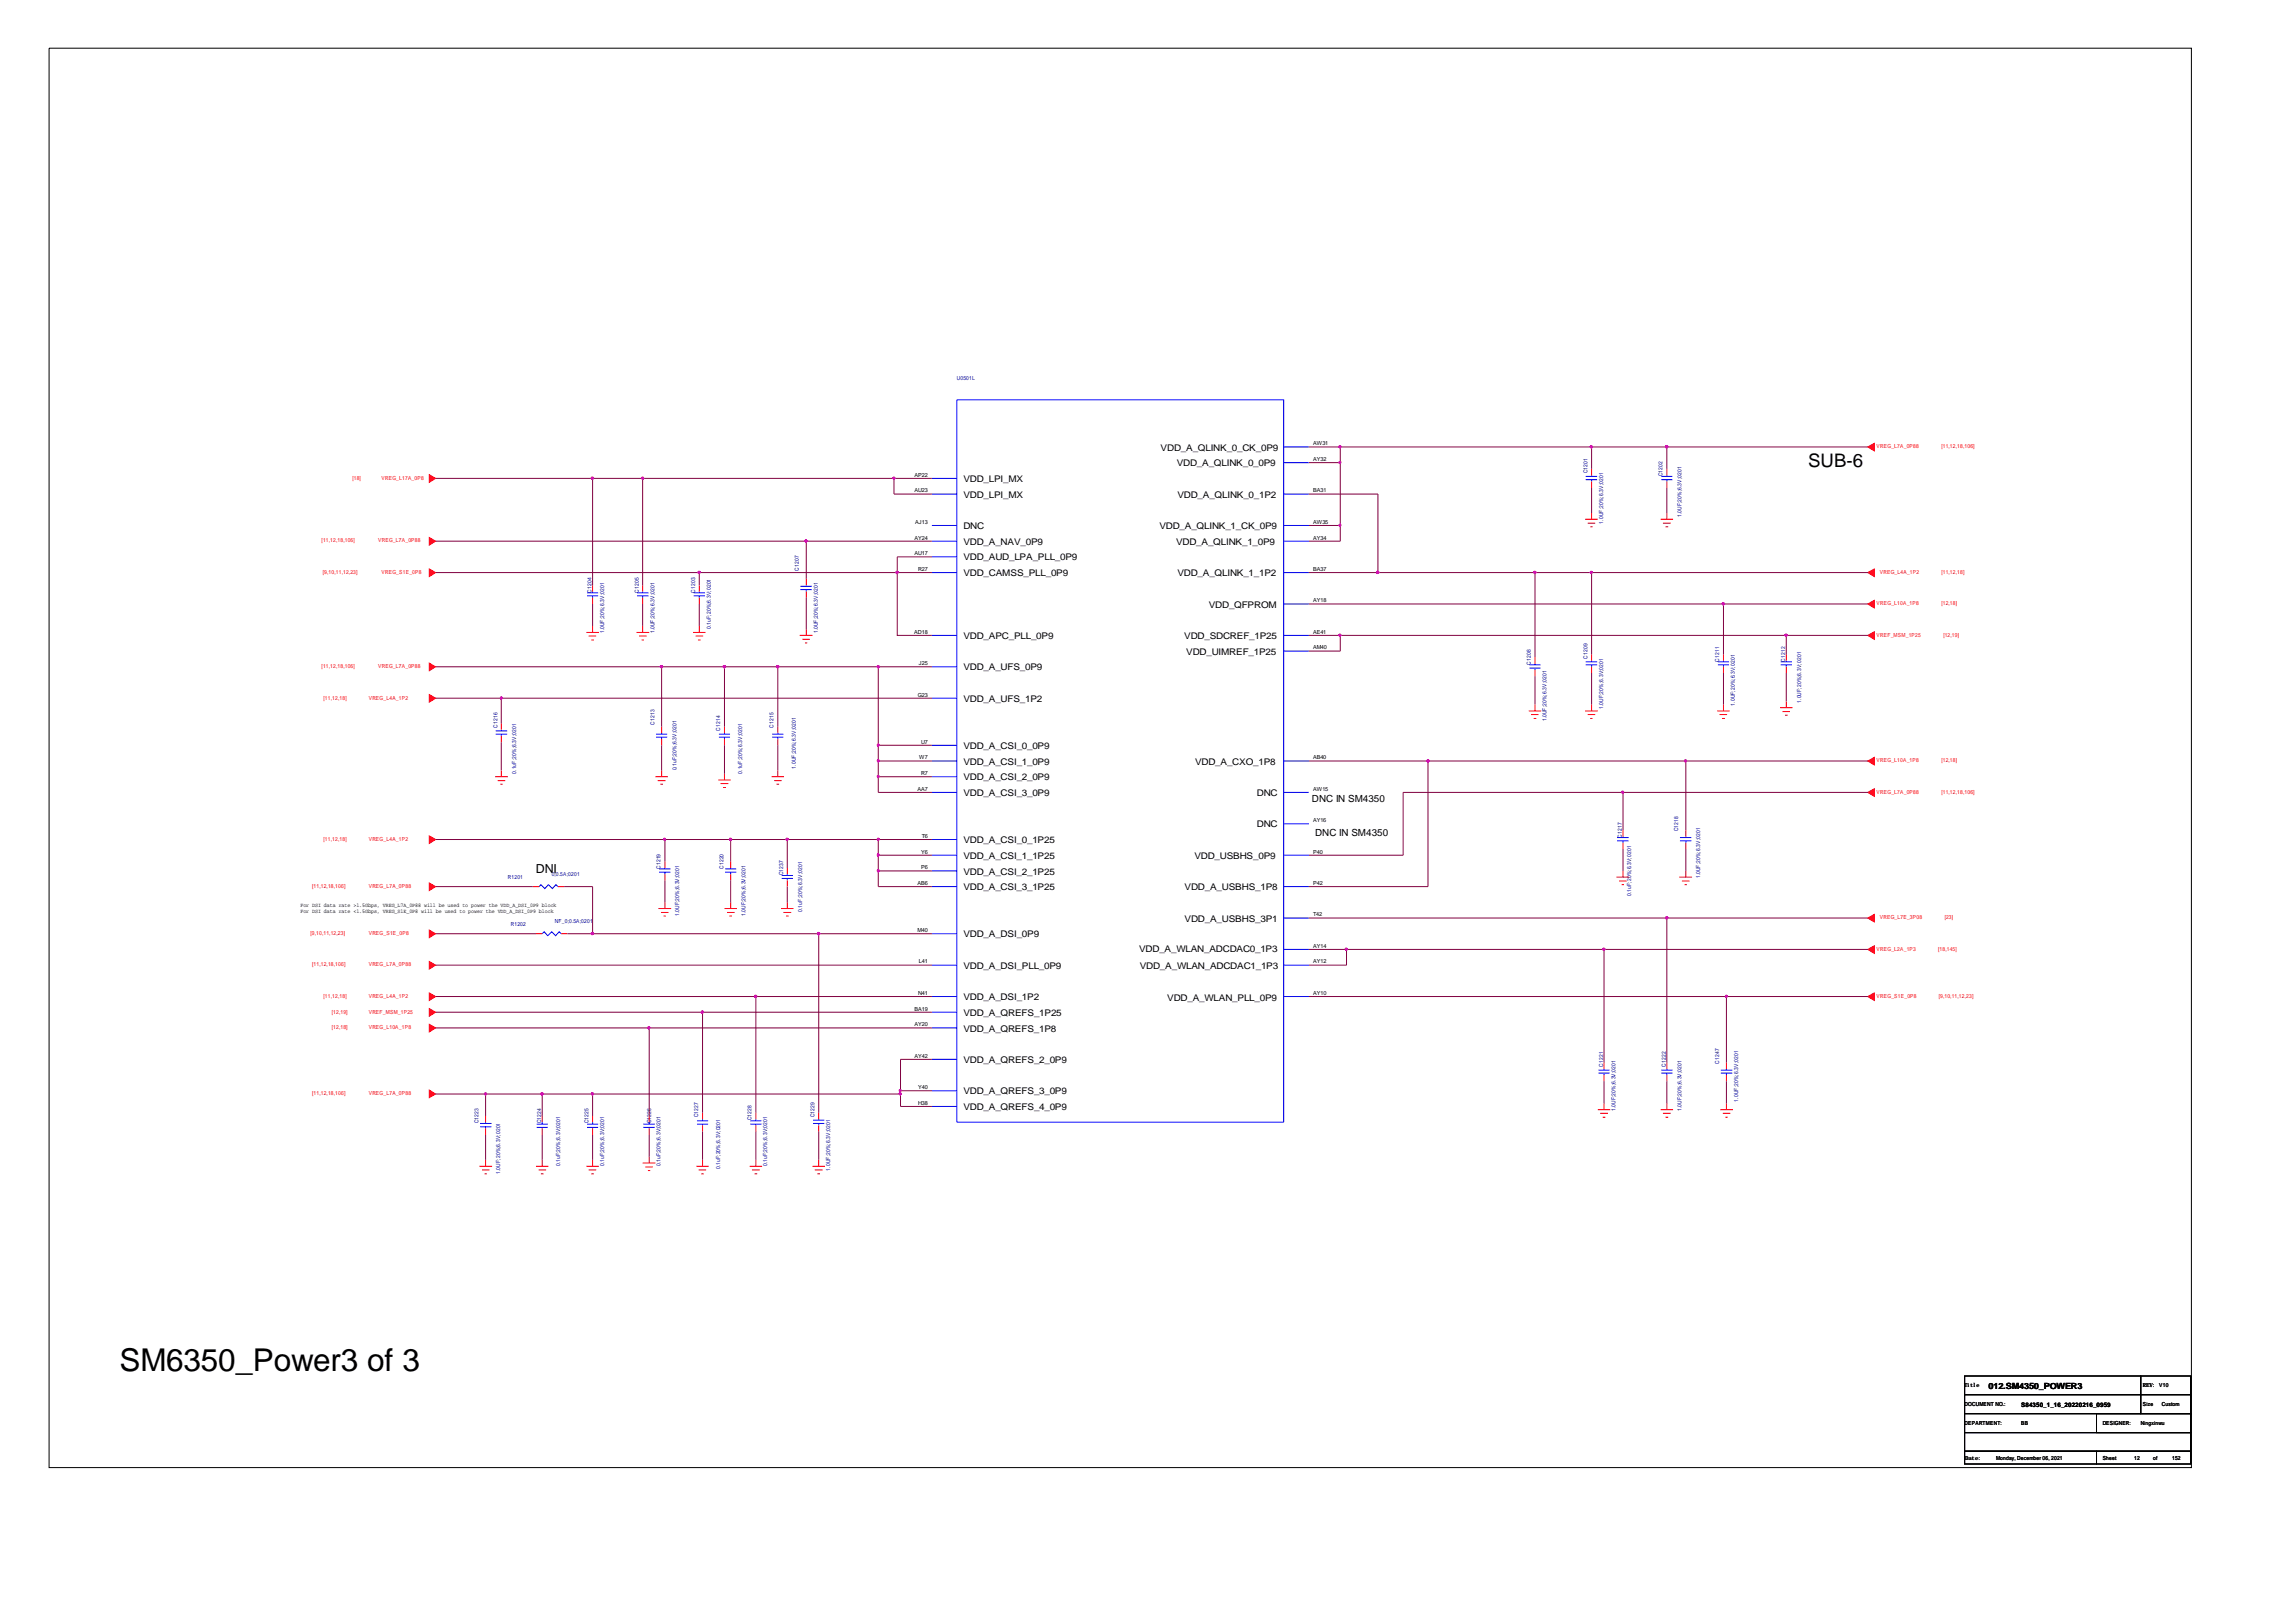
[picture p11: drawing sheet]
<svg xmlns="http://www.w3.org/2000/svg" width="297mm" height="210mm" viewBox="0 0 297 210" stroke-linecap="round" stroke-linejoin="round" font-family="sans-serif">
<defs><g id="words">
<text font-size="4.1" x="15.5" y="177.4">SM6350_Power3 of 3</text>
<text font-size="2.4" x="233.9" y="60.5">SUB-6</text>
<text font-size="1.6" x="69.3" y="112.9">DNI</text>
<g font-size="1.3">
<text x="169.7" y="103.7">DNC IN SM4350</text>
<text x="170.1" y="108.2">DNC IN SM4350</text>
</g>
<g font-size="1.2">
<text x="150.2" y="58.3">VDD_A_QLINK_0_CK_0P9</text>
<text x="124.6" y="62.4">VDD_LPI_MX</text>
<text x="124.6" y="64.4">VDD_LPI_MX</text>
<text x="152.2" y="60.3">VDD_A_QLINK_0_0P9</text>
<text x="152.3" y="64.4">VDD_A_QLINK_0_1P2</text>
<text x="124.6" y="68.5">DNC</text>
<text x="124.6" y="70.5">VDD_A_NAV_0P9</text>
<text x="150" y="68.5">VDD_A_QLINK_1_CK_0P9</text>
<text x="152.1" y="70.5">VDD_A_QLINK_1_0P9</text>
<text x="124.6" y="72.5">VDD_AUD_LPA_PLL_0P9</text>
<text x="124.6" y="74.6">VDD_CAMSS_PLL_0P9</text>
<text x="152.3" y="74.6">VDD_A_QLINK_1_1P2</text>
<text x="124.6" y="82.7">VDD_APC_PLL_0P9</text>
<text x="153.2" y="82.7">VDD_SDCREF_1P25</text>
<text x="156.4" y="78.6">VDD_QFPROM</text>
<text x="124.6" y="86.8">VDD_A_UFS_0P9</text>
<text x="153.5" y="84.7">VDD_UIMREF_1P25</text>
<text x="124.6" y="90.8">VDD_A_UFS_1P2</text>
<text x="124.6" y="96.9">VDD_A_CSI_0_0P9</text>
<text x="124.6" y="98.9">VDD_A_CSI_1_0P9</text>
<text x="124.6" y="101">VDD_A_CSI_2_0P9</text>
<text x="154.6" y="98.9">VDD_A_CXO_1P8</text>
<text x="124.6" y="103">VDD_A_CSI_3_0P9</text>
<text x="162.6" y="103">DNC</text>
<text x="162.6" y="107.1">DNC</text>
<text x="124.6" y="109.1">VDD_A_CSI_0_1P25</text>
<text x="124.6" y="111.1">VDD_A_CSI_1_1P25</text>
<text x="124.6" y="113.2">VDD_A_CSI_2_1P25</text>
<text x="154.5" y="111.1">VDD_USBHS_0P9</text>
<text x="124.6" y="115.2">VDD_A_CSI_3_1P25</text>
<text x="153.2" y="115.2">VDD_A_USBHS_1P8</text>
<text x="153.2" y="119.3">VDD_A_USBHS_3P1</text>
<text x="124.6" y="121.3">VDD_A_DSI_0P9</text>
<text x="124.6" y="125.4">VDD_A_DSI_PLL_0P9</text>
<text x="147.4" y="123.2">VDD_A_WLAN_ADCDAC0_1P3</text>
<text x="147.4" y="125.4">VDD_A_WLAN_ADCDAC1_1P3</text>
<text x="124.6" y="129.4">VDD_A_DSI_1P2</text>
<text x="124.6" y="131.5">VDD_A_QREFS_1P25</text>
<text x="151" y="129.5">VDD_A_WLAN_PLL_0P9</text>
<text x="124.6" y="133.5">VDD_A_QREFS_1P8</text>
<text x="124.6" y="137.6">VDD_A_QREFS_2_0P9</text>
<text x="124.6" y="141.6">VDD_A_QREFS_3_0P9</text>
<text x="124.6" y="143.7">VDD_A_QREFS_4_0P9</text>
</g>
<text font-size="1.1" x="257.3" y="179.8">012.SM4350_POWER3</text>
<text font-size=".8" x="261.5" y="182.1">S84350_1_16_20220216_0959</text>
<g font-size=".7" fill="#000080">
<text x="123.8" y="49.1">U0501L</text>
<text x="205.4" y="61.3" transform="rotate(-90 205.4 61.3)">C1201</text>
<text x="215.1" y="61.7" transform="rotate(-90 215.1 61.7)">C1202</text>
<text x="207.4" y="67.7" transform="rotate(-90 207.4 67.7)">1.0UF;20%;6.3V;0201</text>
<text x="217.6" y="66.9" transform="rotate(-90 217.6 66.9)">1.0UF;20%;6.3V;0201</text>
<text x="76.5" y="76.7" transform="rotate(-90 76.5 76.7)">C1204</text>
<text x="82.6" y="76.7" transform="rotate(-90 82.6 76.7)">C1205</text>
<text x="89.9" y="76.7" transform="rotate(-90 89.9 76.7)">C1203</text>
<text x="103.3" y="73.8" transform="rotate(-90 103.3 73.8)">C1207</text>
<text x="78.1" y="82" transform="rotate(-90 78.1 82)">1.0UF;20%;6.3V;0201</text>
<text x="84.7" y="82" transform="rotate(-90 84.7 82)">1.0UF;20%;6.3V;0201</text>
<text x="91.9" y="81.4" transform="rotate(-90 91.9 81.4)">0.1uF;20%;6.3V;0201</text>
<text x="105.8" y="82" transform="rotate(-90 105.8 82)">1.0UF;20%;6.3V;0201</text>
<text x="198" y="86" transform="rotate(-90 198 86)">C1208</text>
<text x="205.4" y="85.2" transform="rotate(-90 205.4 85.2)">C1209</text>
<text x="222.4" y="85.7" transform="rotate(-90 222.4 85.7)">C1211</text>
<text x="231" y="85.7" transform="rotate(-90 231 85.7)">C1212</text>
<text x="64.3" y="94.2" transform="rotate(-90 64.3 94.2)">C1216</text>
<text x="84.7" y="93.8" transform="rotate(-90 84.7 93.8)">C1213</text>
<text x="93.2" y="94.6" transform="rotate(-90 93.2 94.6)">C1214</text>
<text x="100.1" y="94.2" transform="rotate(-90 100.1 94.2)">C1215</text>
<text x="200.1" y="93.4" transform="rotate(-90 200.1 93.4)">1.0UF;20%;6.3V;0201</text>
<text x="207.4" y="91.8" transform="rotate(-90 207.4 91.8)">1.0UF;20%;6.3V;0201</text>
<text x="224.5" y="91.3" transform="rotate(-90 224.5 91.3)">1.0UF;20%;6.3V;0201</text>
<text x="233" y="90.9" transform="rotate(-90 233 90.9)">1.0UF;20%;6.3V;0201</text>
<text x="66.8" y="100.1" transform="rotate(-90 66.8 100.1)">0.1uF;20%;6.3V;0201</text>
<text x="87.5" y="99.7" transform="rotate(-90 87.5 99.7)">0.1uF;20%;6.3V;0201</text>
<text x="96" y="100.1" transform="rotate(-90 96 100.1)">0.1uF;20%;6.3V;0201</text>
<text x="103" y="99.5" transform="rotate(-90 103 99.5)">1.0UF;20%;6.3V;0201</text>
<text x="217.1" y="107.6" transform="rotate(-90 217.1 107.6)">C1218</text>
<text x="65.7" y="113.8">R1201</text>
<text x="71.4" y="113.3">0;0.5A;0201</text>
<text x="85.5" y="112.5" transform="rotate(-90 85.5 112.5)">C1219</text>
<text x="93.6" y="112.5" transform="rotate(-90 93.6 112.5)">C1220</text>
<text x="101.3" y="113.3" transform="rotate(-90 101.3 113.3)">C1237</text>
<text x="209.8" y="108.4" transform="rotate(-90 209.8 108.4)">C1217</text>
<text x="220" y="113.7" transform="rotate(-90 220 113.7)">1.0UF;20%;6.3V;0201</text>
<text x="66.1" y="119.9">R1202</text>
<text x="71.8" y="119.4">NF_0;0.5A;0201</text>
<text x="87.9" y="118.5" transform="rotate(-90 87.9 118.5)">1.0UF;20%;6.3V;0201</text>
<text x="96.4" y="118.5" transform="rotate(-90 96.4 118.5)">1.0UF;20%;6.3V;0201</text>
<text x="103.8" y="118" transform="rotate(-90 103.8 118)">0.1uF;20%;6.3V;0201</text>
<text x="211" y="116" transform="rotate(-90 211 116)">0.1uF;20%;6.3V;0201</text>
<text x="222.4" y="137.7" transform="rotate(-90 222.4 137.7)">C1247</text>
<text x="207.4" y="138.1" transform="rotate(-90 207.4 138.1)">C1221</text>
<text x="209" y="143.8" transform="rotate(-90 209 143.8)">1.0UF;20%;6.3V;0201</text>
<text x="215.5" y="138.1" transform="rotate(-90 215.5 138.1)">C1222</text>
<text x="217.6" y="143.8" transform="rotate(-90 217.6 143.8)">1.0UF;20%;6.3V;0201</text>
<text x="224.9" y="142.6" transform="rotate(-90 224.9 142.6)">1.0UF;20%;6.3V;0201</text>
<text x="61.9" y="145.4" transform="rotate(-90 61.9 145.4)">C1223</text>
<text x="70" y="145.4" transform="rotate(-90 70 145.4)">C1224</text>
<text x="76.1" y="145.4" transform="rotate(-90 76.1 145.4)">C1225</text>
<text x="84.2" y="145.4" transform="rotate(-90 84.2 145.4)">C1226</text>
<text x="90.3" y="144.6" transform="rotate(-90 90.3 144.6)">C1227</text>
<text x="97.2" y="145" transform="rotate(-90 97.2 145)">C1228</text>
<text x="105.4" y="144.6" transform="rotate(-90 105.4 144.6)">C1229</text>
<text x="64.7" y="151.9" transform="rotate(-90 64.7 151.9)">1.0UF;20%;6.3V;0201</text>
<text x="72.5" y="150.9" transform="rotate(-90 72.5 150.9)">0.1uF;20%;6.3V;0201</text>
<text x="78.1" y="150.9" transform="rotate(-90 78.1 150.9)">0.1uF;20%;6.3V;0201</text>
<text x="85.5" y="150.9" transform="rotate(-90 85.5 150.9)">0.1uF;20%;6.3V;0201</text>
<text x="93.2" y="151.3" transform="rotate(-90 93.2 151.3)">0.1uF;20%;6.3V;0201</text>
<text x="99.3" y="150.9" transform="rotate(-90 99.3 150.9)">0.1uF;20%;6.3V;0201</text>
<text x="107.4" y="151.5" transform="rotate(-90 107.4 151.5)">1.0UF;20%;6.3V;0201</text>
</g>
<g font-size=".7">
<text x="169.9" y="57.6">AW31</text>
<text x="169.9" y="59.7">AY32</text>
<text x="118.3" y="61.7">AP22</text>
<text x="118.3" y="63.7">AU23</text>
<text x="169.9" y="63.7">BA31</text>
<text x="118.3" y="69.8">AY24</text>
<text x="118.3" y="71.9">AU17</text>
<text x="118.4" y="67.8">AJ13</text>
<text x="169.9" y="67.8">AW35</text>
<text x="169.9" y="69.8">AY34</text>
<text x="118.8" y="73.9">R27</text>
<text x="169.9" y="73.9">BA37</text>
<text x="169.9" y="77.9">AY18</text>
<text x="118.3" y="82">AD18</text>
<text x="169.9" y="82">AE41</text>
<text x="118.9" y="86.1">J25</text>
<text x="169.9" y="84">AM40</text>
<text x="118.7" y="90.1">G23</text>
<text x="118.9" y="98.3">W7</text>
<text x="119.2" y="96.2">U7</text>
<text x="119.2" y="100.3">R7</text>
<text x="169.9" y="98.3">AB40</text>
<text x="118.7" y="102.3">AA7</text>
<text x="169.9" y="102.3">AW15</text>
<text x="169.9" y="106.4">AY16</text>
<text x="119.2" y="110.5">Y6</text>
<text x="119.2" y="112.5">P6</text>
<text x="119.3" y="108.4">T6</text>
<text x="169.9" y="110.5">P40</text>
<text x="38.9" y="117.4">For DSI data rate &gt;1.5Gbps, VREG_L7A_0P88 will be used to power the VDD_A_DSI_0P9 block</text>
<text x="38.9" y="118.1">For DSI data rate &lt;1.5Gbps, VREG_S1E_0P8 will be used to power the VDD_A_DSI_0P9 block</text>
<text x="118.7" y="114.5">AB6</text>
<text x="169.9" y="114.5">P42</text>
<text x="169.9" y="118.6">T42</text>
<text x="118.7" y="120.6">M40</text>
<text x="118.9" y="124.7">L41</text>
<text x="169.9" y="122.7">AY14</text>
<text x="169.9" y="124.7">AY12</text>
<text x="118.3" y="130.8">BA19</text>
<text x="118.8" y="128.7">N41</text>
<text x="169.9" y="128.7">AY10</text>
<text x="118.3" y="132.8">AY20</text>
<text x="118.3" y="136.9">AY42</text>
<text x="118.8" y="140.9">Y40</text>
<text x="118.8" y="143">H38</text>
<text x="254.2" y="179.5">Title</text>
<text x="277.2" y="179.5">REV: V10</text>
<text x="254.2" y="182">DOCUMENT NO.:</text>
<text x="254.2" y="184.4">DEPARTMENT:</text>
<text x="261.5" y="184.4">BB</text>
<text x="272" y="184.4">DESIGNER:</text>
<text x="276.9" y="184.4">Ningxinwu</text>
<text x="277.2" y="182">Size</text>
<text x="279.7" y="182">Custom</text>
<text x="254.3" y="189">Date:</text>
<text x="258.2" y="188.9">Monday, December 06, 2021</text>
<text x="272" y="188.9">Sheet</text>
<text x="276.1" y="188.9">12</text>
<text x="278.6" y="188.9">of</text>
<text x="281" y="188.9">152</text>
</g>
<g font-size=".7" fill="#f00">
<text x="242.8" y="58">VREG_L7A_0P88</text>
<text x="251.2" y="58">[11,12,18,106]</text>
<text x="45.6" y="62.1">[18]</text>
<text x="49.4" y="62.1">VREG_L17A_0P8</text>
<text x="41.6" y="70.2">[11,12,18,106]</text>
<text x="48.9" y="70.2">VREG_L7A_0P88</text>
<text x="41.8" y="74.3">[9,10,11,12,23]</text>
<text x="49.4" y="74.3">VREG_S1E_0P8</text>
<text x="243.2" y="74.3">VREG_L4A_1P2</text>
<text x="251.2" y="74.3">[11,12,18]</text>
<text x="242.8" y="78.3">VREG_L10A_1P8</text>
<text x="242.8" y="82.4">VREF_MSM_1P25</text>
<text x="251.2" y="78.3">[12,18]</text>
<text x="251.4" y="82.4">[12,19]</text>
<text x="41.6" y="86.5">[11,12,18,106]</text>
<text x="48.9" y="86.5">VREG_L7A_0P88</text>
<text x="41.9" y="90.5">[11,12,18]</text>
<text x="47.7" y="90.5">VREG_L4A_1P2</text>
<text x="242.8" y="98.7">VREG_L10A_1P8</text>
<text x="251.2" y="98.7">[12,18]</text>
<text x="242.8" y="102.7">VREG_L7A_0P88</text>
<text x="251.2" y="102.7">[11,12,18,106]</text>
<text x="41.9" y="108.8">[11,12,18]</text>
<text x="47.7" y="108.8">VREG_L4A_1P2</text>
<text x="40.4" y="114.9">[11,12,18,106]</text>
<text x="47.7" y="114.9">VREG_L7A_0P88</text>
<text x="243.2" y="119">VREG_L7E_3P08</text>
<text x="251.6" y="119">[23]</text>
<text x="40.2" y="121">[9,10,11,12,23]</text>
<text x="40.4" y="125.1">[11,12,18,106]</text>
<text x="47.7" y="121">VREG_S1E_0P8</text>
<text x="47.7" y="125.1">VREG_L7A_0P88</text>
<text x="242.8" y="123">VREG_L2A_1P3</text>
<text x="250.7" y="123">[18,145]</text>
<text x="41.9" y="129.1">[11,12,18]</text>
<text x="42.9" y="131.2">[12,19]</text>
<text x="47.7" y="129.1">VREG_L4A_1P2</text>
<text x="47.7" y="131.2">VREF_MSM_1P25</text>
<text x="242.8" y="129.1">VREG_S1E_0P8</text>
<text x="250.8" y="129.1">[9,10,11,12,23]</text>
<text x="42.9" y="133.2">[12,18]</text>
<text x="47.7" y="133.2">VREG_L10A_1P8</text>
<text x="40.4" y="141.7">[11,12,18,106]</text>
<text x="47.7" y="141.7">VREG_L7A_0P88</text>
</g>
</g></defs>
<path d="M6.3 6.2h277.2v183.7h-277.2zM254.2 178.1h22.7v2.4h-22.7zM276.9 178.1h6.5v2.4h-6.5zM254.2 180.5h22.7v2.4h-22.7zM254.2 187.8h17v1.7h-17zM254.2 185.4h29.2v2.4h-29.2zM254.2 182.9h29.2v2.5h-29.2zM271.2 187.8h12.2v1.7h-12.2zM271.2 182.9h12.2v2.5h-12.2zM276.9 180.5h6.5v2.4h-6.5z" fill="none" stroke="#000" stroke-width=".13"/>
<g fill="none" stroke="#f00" stroke-width=".13">
<path d="M76.7 75.7v.9M76.7 77.4v.8M83.1 75.7v.9M83.1 77.4v.8M90.5 75.7v.9M90.5 77.4v.8M104.3 74.9v.8M104.3 76.6v.8M205.1 67.2h1.6M205.4 67.7h1M205.7 68.2h.3M205.9 60.7v.8"/>
<path d="M205.9 62.3v.8M205.9 66.4v.8M214.8 67.2h1.7M215.1 67.7h1.1M215.5 68.2h.3M215.6 60.7v.8M215.6 62.3v.8M215.6 66.4v.8M64.9 93.6v.8M64.9 95.2v.9M64.9 99.7v.8M75.9 81.8h1.6"/>
<path d="M76.2 82.3h.9M76.5 82.8h.3M76.7 81v.8M82.3 81.8h1.7M82.7 82.3h1M83 82.8h.3M83.1 81v.8M85.6 94v.8M85.6 95.6v.8M85.6 99.7v.8M89.7 81.8h1.6M90 82.3h1"/>
<path d="M90.3 82.8h.3M90.5 81v.8M93.7 94v.8M93.7 95.6v.8M100.6 94v.8M100.6 95.6v.8M100.6 99.7v.8M103.5 82.2h1.6M103.8 82.7h1M104.1 83.2h.3M104.3 81.4v.8M197.8 92h1.6"/>
<path d="M198.1 92.5h1M198.4 93h.4M198.6 85.1v.8M198.6 86.7v.8M198.6 91.2v.8M205.1 92h1.6M205.4 92.5h1M205.7 93h.3M205.9 84.7v.8M205.9 86.3v.8M205.9 91.2v.8M222.2 92h1.6"/>
<path d="M222.5 92.5h.9M222.8 93h.3M223 84.7v.8M223 86.3v.8M223 91.2v.8M230.3 91.6h1.6M230.6 92.1h1M230.9 92.6h.4M231.1 84.7v.8M231.1 86.3v.8M231.1 90.8v.8M64.1 100.5h1.6"/>
<path d="M64.4 101h1M64.7 101.5h.3M68.9 114.7h.9M72.2 114.7h.8M84.8 100.5h1.6M85.1 101h1M85.2 117.6h1.6M85.4 101.5h.4M85.5 118.1h1M85.9 118.5h.2M86 111.5v.8M86 113.1v.8"/>
<path d="M86 116.8v.8M92.9 100.9h1.6M93.2 101.4h1M93.6 101.9h.3M93.7 100.1v.8M93.7 117.6h1.6M94.1 118.1h.9M94.4 118.5h.3M94.5 111.5v.8M94.5 113.1v.8M94.5 116.8v.8M99.8 100.5h1.6"/>
<path d="M100.2 101h.9M100.5 101.5h.3M101 117.6h1.7M101.3 118.1h1.1M101.7 118.5h.3M101.9 112.3v.8M101.9 113.9v.8M101.9 116.8v.8M209.1 113.5h1.7M209.5 114h.9M209.8 114.5h.3M210 107.4v.9"/>
<path d="M210 109.1v.8M210 112.7v.8M217.3 113.5h1.6M217.6 114h1M217.9 114.5h.3M218.1 107.4v.9M218.1 109.1v.8M218.1 112.7v.8M69.3 120.8h.8M72.6 120.8h.8M207.5 137.5v.8M207.5 139.1v.8"/>
<path d="M215.6 137.5v.8M215.6 139.1v.8M223.4 137.5v.8M223.4 139.1v.8M62 150.9h1.7M62.4 151.4h.9M62.7 151.9h.3M62.8 144.4v.8M62.8 146v.9M62.8 150.1v.8M69.3 150.9h1.7M69.7 151.4h1"/>
<path d="M70 151.9h.3M70.1 144.4v.8M70.1 146v.9M70.1 150.1v.8M75.9 150.9h1.6M76.2 151.4h.9M76.5 151.9h.3M76.7 144.4v.8M76.7 146v.9M76.7 150.1v.8M83.1 150.5h1.7M83.5 151h1"/>
<path d="M83.8 151.5h.3M84 144.4v.8M84 146v.9M84 149.7v.8M90.1 150.9h1.6M90.4 151.4h1M90.7 151.9h.4M90.9 144v.8M90.9 145.6v.8M90.9 150.1v.8M97 150.9h1.6M97.3 151.4h1"/>
<path d="M97.6 151.9h.4M97.8 144v.8M97.8 145.6v.8M97.8 150.1v.8M105.1 150.9h1.6M105.4 151.4h1M105.7 151.9h.4M105.9 144v.8M105.9 145.6v.8M105.9 150.1v.8M206.7 143.6h1.6M207 144.1h1"/>
<path d="M207.3 144.6h.4M207.5 142.8v.8M214.8 143.6h1.7M215.1 144.1h1.1M215.5 144.6h.3M215.6 142.8v.8M222.5 143.6h1.7M222.9 144.1h1M223.2 144.6h.3M223.4 142.8v.8"/>
</g>
<g fill="#f00" stroke="#f00" stroke-width=".13">
<path d="M55.5 61.4l.8 .5-.8 .5z" fill-rule="evenodd"/>
<path d="M55.5 69.6l.8 .4-.8 .5z" fill-rule="evenodd"/>
<path d="M55.5 89.9l.8 .5-.8 .5z" fill-rule="evenodd"/>
<path d="M55.5 85.8l.8 .5-.8 .5z" fill-rule="evenodd"/>
<path d="M55.5 108.2l.8 .4-.8 .5z" fill-rule="evenodd"/>
<path d="M55.5 114.3l.8 .4-.8 .5z" fill-rule="evenodd"/>
<path d="M55.5 120.4l.8 .4-.8 .5z" fill-rule="evenodd"/>
<path d="M55.5 124.4l.8 .5-.8 .5z" fill-rule="evenodd"/>
<path d="M55.5 128.5l.8 .5-.8 .5z" fill-rule="evenodd"/>
<path d="M55.5 130.5l.8 .5-.8 .5z" fill-rule="evenodd"/>
<path d="M55.5 132.6l.8 .4-.8 .5z" fill-rule="evenodd"/>
<path d="M55.5 141.1l.8 .5-.8 .4z" fill-rule="evenodd"/>
<path d="M241.6 57.8l.9-.4v.9z" fill-rule="evenodd"/>
<path d="M241.6 74.1l.9-.5v1z" fill-rule="evenodd"/>
<path d="M241.6 78.2l.9-.5v1z" fill-rule="evenodd"/>
<path d="M241.6 82.2l.9-.4v.9z" fill-rule="evenodd"/>
<path d="M241.6 98.5l.9-.5v1z" fill-rule="evenodd"/>
<path d="M241.6 102.5l.9-.4v1z" fill-rule="evenodd"/>
<path d="M241.6 118.8l.9-.5v1z" fill-rule="evenodd"/>
<path d="M241.6 122.9l.9-.5v1z" fill-rule="evenodd"/>
<path d="M241.6 129l.9-.5v1z" fill-rule="evenodd"/>
<path d="M55.5 73.6l.8 .5-.8 .5z" fill-rule="evenodd"/>
</g>
<g fill="none" stroke="#00f" stroke-width=".13">
<path d="M123.8 51.7h42.3v93.5h-42.3zM166.1 57.8h3.2M166.1 59.9h3.2M75.9 77.1h1.5M75.9 76.7h1.5M76.7 76.6v.1M76.7 77.1v.3M82.4 77.1h1.5M82.4 76.7h1.5M83.1 76.6v.1M83.1 77.1v.3M89.7 77.1h1.5"/>
<path d="M89.7 76.7h1.5M90.5 76.6v.1M90.5 77.1v.3M103.5 76.3h1.5M103.5 75.9h1.5M104.3 75.7v.2M104.3 76.3v.3M120.6 61.9h3.2M120.6 63.9h3.2M120.6 68h3.2M120.6 70h3.2M120.6 72.1h3.2"/>
<path d="M120.6 74.1h3.2M166.1 63.9h3.2M166.1 68h3.2M166.1 70h3.2M166.1 74.1h3.2M166.1 78.2h3.2M205.1 62.1h1.5M205.1 61.7h1.5M205.9 61.5v.2M205.9 62.1v.2M214.9 62.1h1.5M214.9 61.7h1.5"/>
<path d="M215.6 61.5v.2M215.6 62.1v.2M64.1 95h1.5M64.1 94.6h1.5M64.9 94.4v.2M64.9 95v.2M84.9 95h1.4M84.9 95.4h1.4M85.6 94.8v.2M85.6 95.4v.2M93 95h1.4M93 95.4h1.4"/>
<path d="M93.7 94.8v.2M93.7 95.4v.2M99.9 95h1.4M99.9 95.4h1.4M100.6 94.8v.2M100.6 95.4v.2M120.6 82.2h3.2M120.6 86.3h3.2M120.6 90.4h3.2M120.6 96.4h3.2M120.6 98.5h3.2M166.1 82.2h3.2"/>
<path d="M166.1 98.5h3.2M166.1 84.3h3.2M197.9 86h1.4M197.9 86.5h1.4M198.6 85.9v.1M198.6 86.5v.2M205.1 86h1.5M205.1 85.7h1.5M205.9 85.5v.2M205.9 86v.3M222.2 86h1.5M222.2 85.7h1.5"/>
<path d="M223 85.5v.2M223 86v.3M230.4 86h1.4M230.4 85.7h1.4M231.1 85.5v.2M231.1 86v.3M69.8 114.7l.2-.2 .5 .5 .5-.5 .5 .5 .4-.5 .3 .2M85.3 112.9h1.4M85.3 112.5h1.4M86 112.3v.2M86 112.9v.2M93.8 112.9h1.5"/>
<path d="M93.8 112.5h1.5M94.5 112.3v.2M94.5 112.9v.2M101.1 113.7h1.5M101.1 113.3h1.5M101.9 113.1v.2M101.9 113.7v.2M120.6 100.5h3.2M120.6 102.5h3.2M120.6 108.6h3.2M120.6 110.7h3.2M120.6 112.7h3.2"/>
<path d="M120.6 114.7h3.2M166.1 102.5h3.2M166.1 110.7h3.2M166.1 114.7h3.2M166.1 106.6h3.2M166.1 118.8h3.2M209.2 108.8h1.5M209.2 108.4h1.5M210 108.3v.1M210 108.8v.3M217.3 108.8h1.5M217.3 108.4h1.5"/>
<path d="M218.1 108.3v.1M218.1 108.8v.3M70.1 120.8l.3-.2 .5 .5 .5-.5 .5 .5 .4-.5 .3 .2M120.6 120.8h3.2M120.6 124.9h3.2M120.6 129h3.2M120.6 131h3.2M120.6 133h3.2M120.6 137.1h3.2M166.1 124.9h3.2M166.1 129h3.2M166.1 122.9h3.2"/>
<path d="M206.8 138.9h1.4M206.8 138.5h1.4M207.5 138.3v.2M207.5 138.9v.2M214.9 138.9h1.5M214.9 138.5h1.5M215.6 138.3v.2M215.6 138.9v.2M222.6 138.9h1.5M222.6 138.5h1.5M223.4 138.3v.2M223.4 138.9v.2"/>
<path d="M62.1 145.4h1.5M62.1 145.8h1.5M62.8 145.2v.2M62.8 145.8v.2M69.4 145.5h1.5M69.4 145.9h1.5M70.1 145.2v.3M70.1 145.9v.1M75.9 145.5h1.5M75.9 145.9h1.5M76.7 145.2v.3M76.7 145.9v.1"/>
<path d="M83.2 145.5h1.5M83.2 145.9h1.5M84 145.2v.3M84 145.9v.1M90.2 145.5h1.4M90.2 145h1.4M90.9 144.8v.2M90.9 145.5v.1M97.1 145.5h1.4M97.1 145h1.4M97.8 144.8v.2M97.8 145.5v.1"/>
<path d="M105.2 145.4h1.4M105.2 145h1.4M105.9 144.8v.2M105.9 145.4v.2M120.6 141.2h3.2M120.6 143.2h3.2"/>
</g>
<path d="M173.4 59.9v10.1M205.9 57.8h-32.5v2.1h-4.1M56.3 70h64.3M56.3 61.9h64.3M76.7 61.9v13.8M83.1 61.9v13.8M104.3 70v4.9M115.7 61.9v2h4.9M169.3 68h4.1M169.3 63.9h9v10.2" fill="none" stroke="#800040" stroke-width=".13"/>
<g fill="#f0f" stroke="#f0f" stroke-width=".13">
<path d="M173.3 57.7h.1l.1 .1-.1 .2-.1-.1z" fill-rule="evenodd"/>
<path d="M173.3 67.9h.1l.1 .1-.1 .1h-.1z" fill-rule="evenodd"/>
<path d="M173.3 59.7h.1l.1 .1-.1 .2-.1-.1z" fill-rule="evenodd"/>
<path d="M76.5 61.8h.2v.2h-.2z" fill-rule="evenodd"/>
<path d="M83 61.8h.2l.1 .1-.2 .1h-.1z" fill-rule="evenodd"/>
<path d="M115.6 61.8h.1l.1 .1-.1 .1h-.1z" fill-rule="evenodd"/>
<path d="M104.2 69.9h.1l.1 .1-.1 .2-.1-.1z" fill-rule="evenodd"/>
</g>
<path d="M114.9 69.7h2.5v.2h-2.5z" fill="#fff"/>
<g fill="none" stroke="#800040" stroke-width=".13">
<path d="M169.3 57.8h4.1M215.6 57.8v2.9M241.6 57.8h-35.7v2.9M56.3 74.1h64.3M76.7 78.2v2.8M83.1 78.2v2.8M90.5 74.1v1.6M90.5 78.2v2.8M104.3 77.4v4M120.6 72.1h-4.5v10.1h4.5M169.3 78.2h72.3M169.3 70h4.1"/>
<path d="M169.3 74.1h72.3M198.6 74.1v11M205.9 63.1v3.3M205.9 74.1v10.6M215.6 63.1v3.3M223 78.2v6.5M56.3 90.4h64.3M56.3 86.3h29.3M64.9 90.4v3.2M64.9 96.1v3.6M85.6 96.4v3.3M93.7 86.3h26.9"/>
<path d="M93.7 86.3v7.7M93.7 96.4v3.7M93.7 86.3h-8.1v7.7M100.6 86.3v7.7M100.6 96.4v3.3M113.6 86.3v12.2M113.6 96.4h7M120.6 98.5h-7v2M169.3 82.2h72.3M169.3 98.5h15.4M173.4 82.2v2.1h-4.1M198.6 87.5v3.7"/>
<path d="M205.9 87.1v4.1M218.1 98.5h-33.4v16.2h-15.4M218.1 98.5v8.9M218.1 98.5h23.5M223 87.1v4.1M231.1 82.2v2.5M231.1 87.1v3.7M56.3 108.6h45.6M56.3 114.7h12.6M73 114.7h3.7v6.1M86 108.6v2.9M86 113.9v2.9"/>
<path d="M94.5 108.6v2.9M94.5 113.9v2.9M101.9 114.7v2.1M113.6 100.5v2h7M113.6 110.7h7M113.6 108.6v6.1h7M113.6 108.6h-11.7v3.7M113.6 108.6h7M113.6 112.7h7M113.6 100.5h7M169.3 118.8h72.3M210 102.5v4.9"/>
<path d="M210 109.9v2.8M215.6 118.8v18.7M218.1 109.9v2.8M241.6 102.5h-60.1v8.2h-12.2M56.3 120.8h13M56.3 133h64.3M56.3 129h64.3M56.3 131h64.3M56.3 124.9h64.3M73.4 120.8h47.2M84 133v11.4M90.9 131v13"/>
<path d="M97.8 129v15M105.9 120.8v23.2M120.6 137.1h-4.1v6.1h4.1M169.3 122.9h72.3M169.3 129h72.3M174.2 122.9v2h-4.9M207.5 122.9v14.6M207.5 139.9v2.9M215.6 139.9v2.9M223.4 129v8.5M223.4 139.9v2.9M56.3 141.6h60.2"/>
<path d="M62.8 141.6v2.8M62.8 146.9v3.2M70.1 141.6v2.8M70.1 146.9v3.2M76.7 141.6v2.8M76.7 146.9v3.2M84 146.9v2.8M90.9 146.4v3.7M97.8 146.4v3.7M105.9 146.4v3.7M116.5 141.2h4.1"/>
</g>
<g fill="#f0f" stroke="#f0f" stroke-width=".13">
<path d="M198.4 74h.3v.2h-.3z" fill-rule="evenodd"/>
<path d="M178.1 74h.2v.2h-.2z" fill-rule="evenodd"/>
<path d="M205.8 74h.1l.1 .1-.1 .1h-.1z" fill-rule="evenodd"/>
<path d="M231 82.1h.2v.2h-.2z" fill-rule="evenodd"/>
<path d="M173.3 82.1h.1l.1 .1-.1 .2-.1-.1z" fill-rule="evenodd"/>
<path d="M85.5 86.2h.2v.2h-.2z" fill-rule="evenodd"/>
<path d="M64.8 90.2h.1l.1 .1-.1 .2-.1-.1z" fill-rule="evenodd"/>
<path d="M184.6 98.3h.2l.1 .1-.2 .2h-.1z" fill-rule="evenodd"/>
<path d="M218 98.3h.1l.1 .1-.1 .2h-.1z" fill-rule="evenodd"/>
<path d="M209.8 102.4h.2l.1 .1-.2 .2-.1-.1z" fill-rule="evenodd"/>
<path d="M85.9 108.5h.2v.1l-.1 .2-.1-.1z" fill-rule="evenodd"/>
<path d="M94.4 108.5h.2v.2h-.2z" fill-rule="evenodd"/>
<path d="M113.5 112.6h.2v.1l-.1 .1h-.1z" fill-rule="evenodd"/>
<path d="M76.5 120.7h.2v.2h-.2z" fill-rule="evenodd"/>
<path d="M105.8 120.7h.2v.2h-.2z" fill-rule="evenodd"/>
<path d="M174.1 122.7h.2v.2h-.2z" fill-rule="evenodd"/>
<path d="M207.4 122.7h.2v.2h-.2z" fill-rule="evenodd"/>
<path d="M97.7 128.8h.2v.2h-.2z" fill-rule="evenodd"/>
<path d="M223.3 128.8h.1l.1 .1-.1 .2-.1-.1z" fill-rule="evenodd"/>
<path d="M90.8 130.9h.2v.2h-.2z" fill-rule="evenodd"/>
<path d="M83.9 132.9h.1l.1 .1-.2 .2v-.1z" fill-rule="evenodd"/>
<path d="M116.4 141h.1l.1 .1-.1 .2-.1-.1z" fill-rule="evenodd"/>
<path d="M62.7 141.4h.2v.1l-.1 .2h-.1z" fill-rule="evenodd"/>
<path d="M116.4 141.4h.1l.1 .1-.1 .2h-.1z" fill-rule="evenodd"/>
<path d="M76.5 141.4h.2v.3h-.2z" fill-rule="evenodd"/>
<path d="M70 141.4h.2v.3h-.2z" fill-rule="evenodd"/>
<path d="M215.5 57.7h.2v.2h-.2z" fill-rule="evenodd"/>
<path d="M205.8 57.7h.1l.1 .1-.1 .2-.1-.1z" fill-rule="evenodd"/>
<path d="M113.5 98.3h.2v.1l-.1 .2h-.1z" fill-rule="evenodd"/>
<path d="M113.5 100.4h.2v.1l-.1 .1h-.1z" fill-rule="evenodd"/>
<path d="M113.5 96.3h.2v.1l-.1 .2-.1-.1z" fill-rule="evenodd"/>
<path d="M113.5 86.2h.2l-.1 .2h-.1z" fill-rule="evenodd"/>
<path d="M100.5 86.2h.2v.2h-.2z" fill-rule="evenodd"/>
<path d="M93.6 86.2h.2v.2h-.2z" fill-rule="evenodd"/>
<path d="M113.5 110.5h.2v.1l-.1 .2-.1-.1z" fill-rule="evenodd"/>
<path d="M90.3 74h.2v.2h-.2z" fill-rule="evenodd"/>
<path d="M222.8 78h.2v.2h-.2z" fill-rule="evenodd"/>
<path d="M215.5 118.7h.2v.2h-.2z" fill-rule="evenodd"/>
<path d="M115.9 74h.3v.2h-.3z" fill-rule="evenodd"/>
<path d="M101.7 108.5h.2v.2h-.2z" fill-rule="evenodd"/>
<path d="M113.5 108.5h.2v.1l-.1 .2-.1-.1z" fill-rule="evenodd"/>
<path d="M173.3 57.7h.1l.1 .1-.1 .2-.1-.1z" fill-rule="evenodd"/>
<path d="M173.3 67.9h.1l.1 .1-.1 .1h-.1z" fill-rule="evenodd"/>
<path d="M173.3 59.7h.1l.1 .1-.1 .2-.1-.1z" fill-rule="evenodd"/>
<path d="M76.5 61.8h.2v.2h-.2z" fill-rule="evenodd"/>
<path d="M83 61.8h.2l.1 .1-.2 .1h-.1z" fill-rule="evenodd"/>
<path d="M115.6 61.8h.1l.1 .1-.1 .1h-.1z" fill-rule="evenodd"/>
<path d="M104.2 69.9h.1l.1 .1-.1 .2-.1-.1z" fill-rule="evenodd"/>
<path d="M198.4 74h.3v.2h-.3z" fill-rule="evenodd"/>
<path d="M178.1 74h.2v.2h-.2z" fill-rule="evenodd"/>
<path d="M205.8 74h.1l.1 .1-.1 .1h-.1z" fill-rule="evenodd"/>
<path d="M231 82.1h.2v.2h-.2z" fill-rule="evenodd"/>
<path d="M173.3 82.1h.1l.1 .1-.1 .2-.1-.1z" fill-rule="evenodd"/>
<path d="M85.5 86.2h.2v.2h-.2z" fill-rule="evenodd"/>
<path d="M64.8 90.2h.1l.1 .1-.1 .2-.1-.1z" fill-rule="evenodd"/>
<path d="M184.6 98.3h.2l.1 .1-.2 .2h-.1z" fill-rule="evenodd"/>
<path d="M218 98.3h.1l.1 .1-.1 .2h-.1z" fill-rule="evenodd"/>
<path d="M209.8 102.4h.2l.1 .1-.2 .2-.1-.1z" fill-rule="evenodd"/>
<path d="M85.9 108.5h.2v.1l-.1 .2-.1-.1z" fill-rule="evenodd"/>
<path d="M94.4 108.5h.2v.2h-.2z" fill-rule="evenodd"/>
<path d="M113.5 112.6h.2v.1l-.1 .1h-.1z" fill-rule="evenodd"/>
<path d="M76.5 120.7h.2v.2h-.2z" fill-rule="evenodd"/>
<path d="M105.8 120.7h.2v.2h-.2z" fill-rule="evenodd"/>
<path d="M174.1 122.7h.2v.2h-.2z" fill-rule="evenodd"/>
<path d="M207.4 122.7h.2v.2h-.2z" fill-rule="evenodd"/>
<path d="M97.7 128.8h.2v.2h-.2z" fill-rule="evenodd"/>
<path d="M223.3 128.8h.1l.1 .1-.1 .2-.1-.1z" fill-rule="evenodd"/>
<path d="M90.8 130.9h.2v.2h-.2z" fill-rule="evenodd"/>
<path d="M83.9 132.9h.1l.1 .1-.2 .2v-.1z" fill-rule="evenodd"/>
<path d="M116.4 141h.1l.1 .1-.1 .2-.1-.1z" fill-rule="evenodd"/>
<path d="M62.7 141.4h.2v.1l-.1 .2h-.1z" fill-rule="evenodd"/>
<path d="M116.4 141.4h.1l.1 .1-.1 .2h-.1z" fill-rule="evenodd"/>
<path d="M76.5 141.4h.2v.3h-.2z" fill-rule="evenodd"/>
<path d="M70 141.4h.2v.3h-.2z" fill-rule="evenodd"/>
<path d="M215.5 57.7h.2v.2h-.2z" fill-rule="evenodd"/>
<path d="M205.8 57.7h.1l.1 .1-.1 .2-.1-.1z" fill-rule="evenodd"/>
<path d="M113.5 98.3h.2v.1l-.1 .2h-.1z" fill-rule="evenodd"/>
<path d="M113.5 100.4h.2v.1l-.1 .1h-.1z" fill-rule="evenodd"/>
<path d="M113.5 96.3h.2v.1l-.1 .2-.1-.1z" fill-rule="evenodd"/>
<path d="M113.5 86.2h.2l-.1 .2h-.1z" fill-rule="evenodd"/>
<path d="M100.5 86.2h.2v.2h-.2z" fill-rule="evenodd"/>
<path d="M93.6 86.2h.2v.2h-.2z" fill-rule="evenodd"/>
<path d="M113.5 110.5h.2v.1l-.1 .2-.1-.1z" fill-rule="evenodd"/>
<path d="M90.3 74h.2v.2h-.2z" fill-rule="evenodd"/>
<path d="M222.8 78h.2v.2h-.2z" fill-rule="evenodd"/>
<path d="M215.5 118.7h.2v.2h-.2z" fill-rule="evenodd"/>
<path d="M115.9 74h.3v.2h-.3z" fill-rule="evenodd"/>
<path d="M101.7 108.5h.2v.2h-.2z" fill-rule="evenodd"/>
<path d="M113.5 108.5h.2v.1l-.1 .2-.1-.1z" fill-rule="evenodd"/>
</g>
<use href="#words"/>
</svg>
